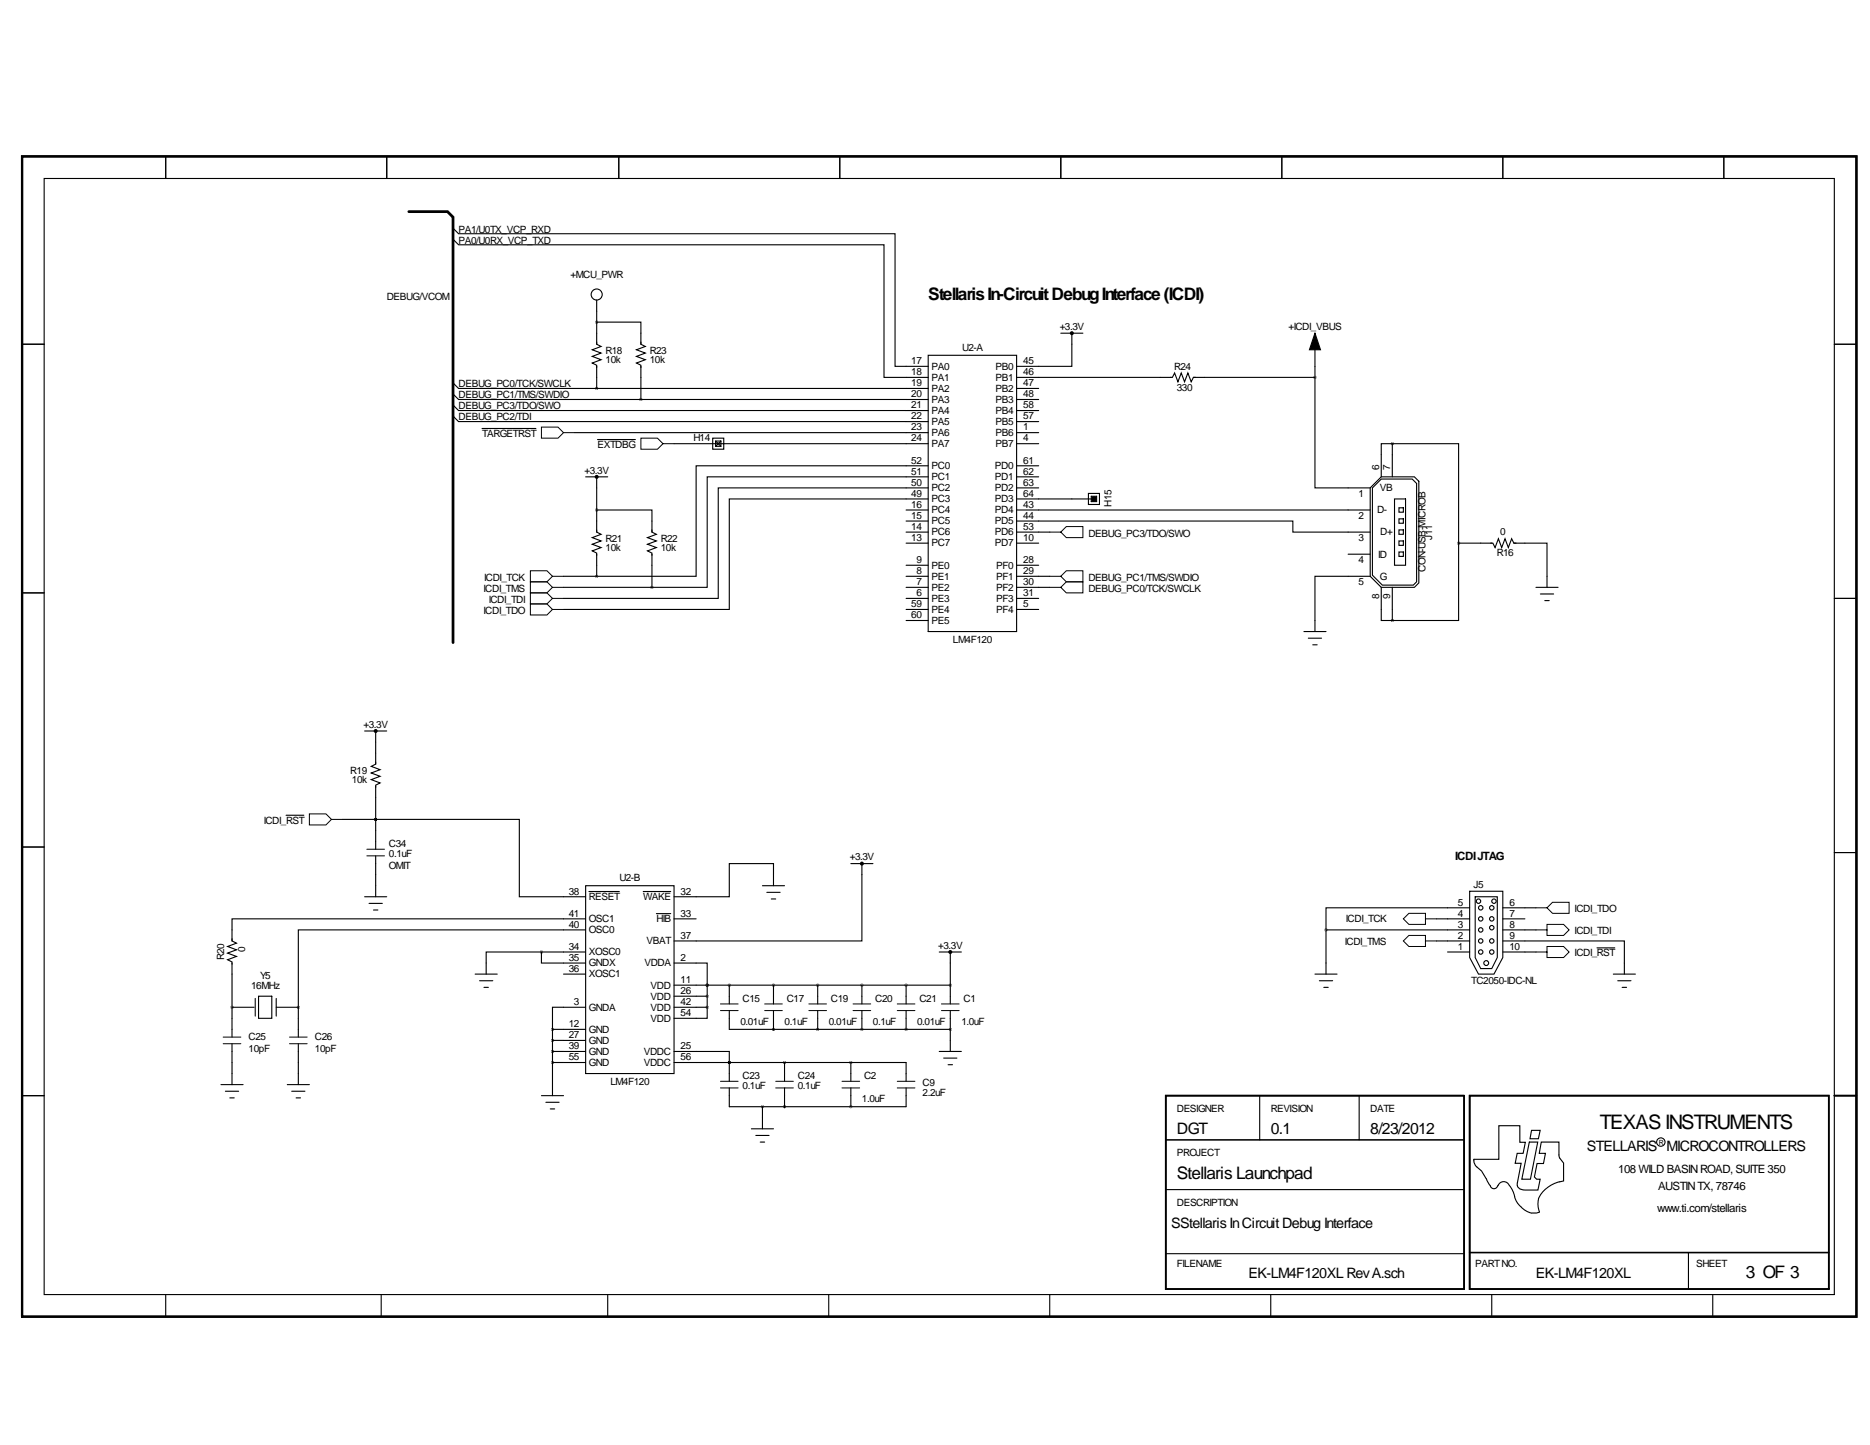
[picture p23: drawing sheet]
<svg xmlns="http://www.w3.org/2000/svg" width="279mm" height="216mm" viewBox="0 0 279 216" stroke-linecap="round" stroke-linejoin="round" font-family="sans-serif">
<defs><g id="words">
<text font-size="3" x="239" y="168.7">TEXAS INSTRUMENTS</text>
<g font-size="2.6">
<text x="138.7" y="44.8">Stellaris In-Circuit Debug Interface (ICDI)</text>
<text x="175.8" y="176.1">Stellaris Launchpad</text>
<text x="260.9" y="190.9">3 OF 3</text>
</g>
<g font-size="2.4">
<text x="175.8" y="169.5">DGT</text>
<text x="189.9" y="169.5">0.1</text>
<text x="204.7" y="169.5">8/23/2012</text>
</g>
<g font-size="2.1">
<text x="237.1" y="172">STELLARIS MICROCONTROLLERS</text>
<text x="175" y="183.5">SStellaris In Circuit Debug Interface</text>
<text x="186.6" y="190.9">EK-LM4F120XL Rev A.sch</text>
<text x="229.5" y="190.9">EK-LM4F120XL</text>
</g>
<g font-size="1.7">
<text x="217.4" y="128.5">ICDI JTAG</text>
<text x="241.8" y="175.3">108 WILD BASIN ROAD, SUITE 350</text>
<text x="247.7" y="177.7">AUSTIN TX, 78746</text>
<text x="247.6" y="181">www.ti.com/stellaris</text>
</g>
<g font-size="1.5">
<text x="68.5" y="34.8">PA1/U0TX_VCP_RXD</text>
<text x="68.5" y="36.4">PA0/U0RX_VCP_TXD</text>
<text x="85.3" y="41.5">+MCU_PWR</text>
<text x="57.8" y="44.8">DEBUG/VCOM</text>
<text x="90.5" y="52.9">R18</text>
<text x="97.1" y="52.9">R23</text>
<text x="143.7" y="52.4">U2-A</text>
<text x="158.3" y="49.3">+3.3V</text>
<text x="192.5" y="49.3">+ICDI_VBUS</text>
<text x="68.5" y="57.9">DEBUG_PC0/TCK/SWCLK</text>
<text x="68.5" y="59.5">DEBUG_PC1/TMS/SWDIO</text>
<text x="90.5" y="54.2">10k</text>
<text x="97.1" y="54.2">10k</text>
<text x="136.1" y="54.4">17</text>
<text x="136.1" y="56.1">18</text>
<text x="136.1" y="57.7">19</text>
<text x="136.1" y="59.4">20</text>
<text x="139.2" y="55.2">PA0</text>
<text x="139.2" y="56.9">PA1</text>
<text x="139.2" y="58.5">PA2</text>
<text x="148.7" y="55.2">PB0</text>
<text x="148.7" y="56.9">PB1</text>
<text x="148.7" y="58.5">PB2</text>
<text x="152.9" y="54.4">45</text>
<text x="152.9" y="56.1">46</text>
<text x="152.9" y="57.7">47</text>
<text x="152.9" y="59.4">48</text>
<text x="175.4" y="55.2">R24</text>
<text x="175.8" y="58.4">330</text>
<text x="68.5" y="61.2">DEBUG_PC3/TDO/SWO</text>
<text x="68.5" y="62.8">DEBUG_PC2/TDI</text>
<text x="72" y="65.3">TARGETRST</text>
<text x="103.6" y="66">H14</text>
<text x="136.1" y="61">21</text>
<text x="136.1" y="62.7">22</text>
<text x="136.1" y="64.3">23</text>
<text x="136.1" y="66">24</text>
<text x="139.2" y="60.2">PA3</text>
<text x="139.2" y="61.8">PA4</text>
<text x="139.2" y="63.5">PA5</text>
<text x="139.2" y="65.1">PA6</text>
<text x="148.7" y="61.8">PB4</text>
<text x="148.7" y="63.5">PB5</text>
<text x="148.7" y="60.2">PB3</text>
<text x="148.7" y="65.1">PB6</text>
<text x="152.9" y="61">58</text>
<text x="152.9" y="62.7">57</text>
<text x="152.9" y="64.3">1</text>
<text x="152.9" y="66">4</text>
<text x="87.4" y="70.8">+3.3V</text>
<text x="89.3" y="67">EXTDBG</text>
<text x="136.1" y="70.9">51</text>
<text x="136.1" y="69.3">52</text>
<text x="139.2" y="71.7">PC1</text>
<text x="139.2" y="70.1">PC0</text>
<text x="139.2" y="66.8">PA7</text>
<text x="148.7" y="70.1">PD0</text>
<text x="148.7" y="71.7">PD1</text>
<text x="148.7" y="66.8">PB7</text>
<text x="152.9" y="69.3">61</text>
<text x="152.9" y="70.9">62</text>
<text x="206" y="70.3" transform="rotate(-90 206 70.3)">6</text>
<text x="207.7" y="70.3" transform="rotate(-90 207.7 70.3)">7</text>
<text x="136.1" y="74.2">49</text>
<text x="136.1" y="72.6">50</text>
<text x="136.1" y="77.5">15</text>
<text x="136.1" y="75.9">16</text>
<text x="139.2" y="75">PC3</text>
<text x="139.2" y="73.4">PC2</text>
<text x="139.2" y="76.7">PC4</text>
<text x="148.7" y="73.4">PD2</text>
<text x="148.7" y="75.1">PD3</text>
<text x="148.7" y="76.7">PD4</text>
<text x="152.9" y="72.6">63</text>
<text x="152.9" y="74.2">64</text>
<text x="152.9" y="75.9">43</text>
<text x="152.9" y="77.5">44</text>
<text x="166.1" y="75.7" transform="rotate(-90 166.1 75.7)">H15</text>
<text x="203" y="74.2">1</text>
<text x="203" y="77.5">2</text>
<text x="205.7" y="76.7">D-</text>
<text x="206.1" y="73.4">VB</text>
<text x="90.5" y="81">R21</text>
<text x="90.5" y="82.3">10k</text>
<text x="98.7" y="81">R22</text>
<text x="98.7" y="82.3">10k</text>
<text x="136.1" y="80.8">13</text>
<text x="136.1" y="79.2">14</text>
<text x="139.2" y="81.7">PC7</text>
<text x="139.2" y="80">PC6</text>
<text x="139.2" y="78.3">PC5</text>
<text x="148.7" y="80">PD6</text>
<text x="148.7" y="78.4">PD5</text>
<text x="148.7" y="81.7">PD7</text>
<text x="152.9" y="79.2">53</text>
<text x="152.9" y="80.8">10</text>
<text x="162.6" y="80.2">DEBUG_PC3/TDO/SWO</text>
<text x="203" y="80.8">3</text>
<text x="205.9" y="83.3">ID</text>
<text x="206.2" y="80">D+</text>
<text x="214" y="80.6" transform="rotate(-90 214 80.6)">J11</text>
<text x="223.6" y="83.1">R16</text>
<text x="224.2" y="80">0</text>
<text x="72.3" y="88.4">ICDI_TMS</text>
<text x="72.3" y="86.8">ICDI_TCK</text>
<text x="136.9" y="89.1">6</text>
<text x="136.9" y="87.4">7</text>
<text x="136.9" y="85.8">8</text>
<text x="136.9" y="84.1">9</text>
<text x="139.2" y="89.9">PE3</text>
<text x="139.2" y="88.3">PE2</text>
<text x="139.2" y="86.6">PE1</text>
<text x="139.2" y="85">PE0</text>
<text x="148.8" y="85">PF0</text>
<text x="148.8" y="86.6">PF1</text>
<text x="148.8" y="88.3">PF2</text>
<text x="148.8" y="89.9">PF3</text>
<text x="152.9" y="84.1">28</text>
<text x="152.9" y="85.8">29</text>
<text x="152.9" y="87.4">30</text>
<text x="152.9" y="89.1">31</text>
<text x="162.6" y="86.8">DEBUG_PC1/TMS/SWDIO</text>
<text x="162.6" y="88.4">DEBUG_PC0/TCK/SWCLK</text>
<text x="203" y="84.1">4</text>
<text x="203" y="87.4">5</text>
<text x="206" y="89.5" transform="rotate(-90 206 89.5)">8</text>
<text x="206.2" y="86.6">G</text>
<text x="207.7" y="89.5" transform="rotate(-90 207.7 89.5)">9</text>
<text x="213" y="85.5" transform="rotate(-90 213 85.5)">CON-USB-MICROB</text>
<text x="72.2" y="91.7">ICDI_TDO</text>
<text x="73" y="90.1">ICDI_TDI</text>
<text x="136.1" y="90.7">59</text>
<text x="136.1" y="92.4">60</text>
<text x="139.2" y="91.6">PE4</text>
<text x="139.2" y="93.2">PE5</text>
<text x="148.8" y="91.6">PF4</text>
<text x="152.9" y="90.7">5</text>
<text x="142.4" y="96">LM4F120</text>
<text x="54.3" y="108.7">+3.3V</text>
<text x="52.3" y="115.7">R19</text>
<text x="52.6" y="117">10k</text>
<text x="39.4" y="123.1">ICDI_RST</text>
<text x="58.1" y="126.6">C34</text>
<text x="58.1" y="128">0.1uF</text>
<text x="58.1" y="129.9">OMIT</text>
<text x="92.6" y="131.7">U2-B</text>
<text x="127" y="128.5">+3.3V</text>
<text x="85" y="133.7">38</text>
<text x="85" y="137">41</text>
<text x="88" y="134.5">RESET</text>
<text x="88" y="137.8">OSC1</text>
<text x="96.1" y="134.5">WAKE</text>
<text x="98.1" y="137.8">HIB</text>
<text x="101.7" y="133.7">32</text>
<text x="101.7" y="137">33</text>
<text x="201.1" y="137.8">ICDI_TCK</text>
<text x="217.8" y="135.3">5</text>
<text x="217.8" y="137">4</text>
<text x="220.2" y="132.7">J5</text>
<text x="225.5" y="135.3">6</text>
<text x="225.5" y="137">7</text>
<text x="235.3" y="136.3">ICDI_TDO</text>
<text x="33.5" y="143.5" transform="rotate(-90 33.5 143.5)">R20</text>
<text x="36.7" y="142.3" transform="rotate(-90 36.7 142.3)">0</text>
<text x="85" y="141.9">34</text>
<text x="85" y="143.6">35</text>
<text x="85" y="138.6">40</text>
<text x="88" y="142.7">XOSC0</text>
<text x="88" y="139.4">OSC0</text>
<text x="96.6" y="141.1">VBAT</text>
<text x="101.7" y="140.3">37</text>
<text x="101.7" y="143.6">2</text>
<text x="140.2" y="141.7">+3.3V</text>
<text x="200.9" y="141.3">ICDI_TMS</text>
<text x="217.8" y="138.6">3</text>
<text x="217.8" y="140.3">2</text>
<text x="217.8" y="141.9">1</text>
<text x="225.5" y="138.6">8</text>
<text x="225.5" y="140.3">9</text>
<text x="225.5" y="141.9">10</text>
<text x="235.3" y="139.6">ICDI_TDI</text>
<text x="235.3" y="142.9">ICDI_RST</text>
<text x="37.5" y="147.7">16MHz</text>
<text x="38.8" y="146.2">Y5</text>
<text x="85" y="145.2">36</text>
<text x="88" y="144.4">GNDX</text>
<text x="88" y="146">XOSC1</text>
<text x="96.3" y="144.4">VDDA</text>
<text x="97.2" y="147.7">VDD</text>
<text x="97.2" y="149.3">VDD</text>
<text x="101.7" y="146.9">11</text>
<text x="101.7" y="148.5">26</text>
<text x="110.9" y="149.7">C15</text>
<text x="117.5" y="149.7">C17</text>
<text x="124.2" y="149.7">C19</text>
<text x="130.8" y="149.7">C20</text>
<text x="137.4" y="149.7">C21</text>
<text x="144" y="149.7">C1</text>
<text x="219.8" y="147">TC2050-IDC-NL</text>
<text x="37.1" y="155.5">C25</text>
<text x="47" y="155.5">C26</text>
<text x="85" y="153.5">12</text>
<text x="85" y="155.1">27</text>
<text x="85.7" y="150.2">3</text>
<text x="88" y="151">GNDA</text>
<text x="88" y="154.3">GND</text>
<text x="88" y="155.9">GND</text>
<text x="97.2" y="151">VDD</text>
<text x="97.2" y="152.6">VDD</text>
<text x="101.7" y="150.2">42</text>
<text x="101.7" y="151.8">54</text>
<text x="110.6" y="153.1">0.01uF</text>
<text x="117.2" y="153.1">0.1uF</text>
<text x="123.8" y="153.1">0.01uF</text>
<text x="130.4" y="153.1">0.1uF</text>
<text x="137" y="153.1">0.01uF</text>
<text x="143.6" y="153.1">1.0uF</text>
<text x="37.1" y="157.1">10pF</text>
<text x="47" y="157.1">10pF</text>
<text x="85" y="156.8">39</text>
<text x="85" y="158.4">55</text>
<text x="88" y="157.6">GND</text>
<text x="88" y="159.3">GND</text>
<text x="96.2" y="159.3">VDDC</text>
<text x="96.2" y="157.6">VDDC</text>
<text x="101.7" y="158.4">56</text>
<text x="101.7" y="156.8">25</text>
<text x="110.9" y="161.2">C23</text>
<text x="119.2" y="161.2">C24</text>
<text x="129.1" y="161.2">C2</text>
<text x="91.2" y="162.1">LM4F120</text>
<text x="110.9" y="162.7">0.1uF</text>
<text x="119.2" y="162.7">0.1uF</text>
<text x="128.8" y="164.7">1.0uF</text>
<text x="137.9" y="162.2">C9</text>
<text x="137.9" y="163.7">2.2uF</text>
<text x="175.8" y="166.2">DESIGNER</text>
<text x="189.9" y="166.2">REVISION</text>
<text x="204.7" y="166.2">DATE</text>
<text x="175.8" y="172.8">PROJECT</text>
<text x="175.8" y="180.2">DESCRIPTION</text>
<text x="175.8" y="189.3">FILENAME</text>
<text x="220.4" y="189.3">PART NO.</text>
<text x="253.4" y="189.3">SHEET</text>
</g>
<text font-size="1.1" x="247.8" y="171">R</text>
</g></defs>
<g fill="none" stroke="#000" stroke-width=".17">
<path d="M6.6 26.7h267.5v166.7h-267.5zM24.8 23.4v3.3M57.8 23.4v3.3M67.7 34.1l.8 .8h65.2v19.8h5M67.7 35.7l.8 .9h63.6v19.8h6.6M92.5 23.4v3.3M125.5 23.4v3.3M158.5 23.4v3.3M191.5 23.4v3.3M224.5 23.4v3.3M257.6 23.4v3.3M3.3 51.4h3.3"/>
<path d="M89.2 51.1v.3l.6 .4-1.3 .5 1.3 .5-1.3 .5 1.3 .4-1.3 .5 .7 .4v.3M89.2 54.7v3.3h-20.7l-.8-.8M89.2 51.4v-3.3h6.6v3.3M89.2 44.8v3.3M89.2 58h49.5M95.8 51.1v.3l.6 .4-1.3 .5 1.3 .5-1.3 .5 1.3 .4-1.3 .5 .7 .4v.3M95.8 54.7v5h-27.3l-.8-.8M95.8 59.7h42.9M138.7 53.1h13.2v41.3h-13.2zM151.9 56.4h23.1M151.9 58h3.3M151.9 59.7h3.3"/>
<path d="M158.5 49.8h3.3M160.1 49.8v4.9h-8.2M174.8 56.4h.4l.3-.7 .5 1.3 .5-1.3 .5 1.3 .5-1.3 .5 1.3 .3-.6h.3M196.5 49.8v6.6M196.5 56.4v16.5h8.2M196.5 56.4h-18.2M274.1 51.4h3.3M67.7 60.5l.8 .8h70.2M67.7 62.2l.8 .8h70.2M72 64h8.1M85.8 64.6h52.9M87.5 71.2h3.3"/>
<path d="M89.2 71.2v5M89.2 79.2v.3l.6 .3-1.3 .5 1.3 .5-1.3 .5 1.3 .5-1.3 .5 .7 .3v.4M89.2 79.5v-3.3h8.2v3.3M89.3 65.7h5.6M97.4 79.2v.3l.7 .3-1.4 .5 1.4 .5-1.4 .5 1.4 .5-1.4 .5 .7 .3v.4M100.7 66.3h38M106.5 65.5h1.6v1.6h-1.6zM106.9 65.9h.8v.8h-.8zM106.9 65.9l.8 .8M107.7 65.9l-.8 .8M135.4 76.2h3.3M135.4 79.5h3.3"/>
<path d="M135.4 77.9h3.3M138.7 69.6h-34.7v16.5h-14.8M138.7 71.2h-33v16.6h-8.3M138.7 72.9h-31.4v16.5h-23.1M138.7 74.5h-29.7v16.6h-24.8M151.9 77.9l41.3-.1v1.7h11.5M151.9 72.9h3.3M151.9 74.5h11.5M151.9 64.6h3.3M151.9 66.3h3.3M151.9 61.3h3.3M151.9 63h3.3"/>
<path d="M151.9 71.2h3.3M151.9 69.6h3.3M156.8 79.5h-4.9M162.6 73.7h1.7v1.7h-1.7zM163.1 74.2h.7v.7h-.7zM163.1 74.2l.7 .7M163.8 74.2l-.7 .7M204.7 76.2h-52.8M204.7 72.9l1.7-1.7h4.9l.7 .7v15.2l-.7 .7h-4.9l-1.7-1.7zM205.1 72.9l1.3-1.3h4.6l.7 .6v14.7l-.5 .5h-4.7l-1.4-1.5zM206.4 71.2v-4.9h1.6v4.9M208 66.3h9.9v14.9"/>
<path d="M208.4 74.5h1.6v10h-1.6zM209 75.9h.7v.6h-.7zM209 77.5h.7v.7h-.7zM209 79.2h.7v.6h-.7zM3.3 88.6h3.3M84.2 87.8h13.2M84.2 86.1h5M89.2 82.8v3.3M97.4 82.8v5M135.4 89.4h3.3M135.4 86.1h3.3M135.4 91.1h3.3"/>
<path d="M135.4 87.8h3.3M135.4 84.5h3.3M135.4 81.2h3.3M135.4 92.7h3.3M151.9 89.4h3.3M151.9 91.1h3.3M151.9 84.5h3.3M151.9 81.2h3.3M156.8 86.1h-4.9M156.8 87.8h-4.9M194.8 94.4h3.3M195.5 95.4h2"/>
<path d="M196.1 96.3h.7M201.4 82.8h3.3M204.7 86.1h-8.2v8.3M206.4 87.8v4.9h1.6v-4.9M209 80.8h.7v.7h-.7zM209 82.5h.7v.6h-.7zM222.7 81.2h.4l.3 .6 .5-1.3 .5 1.3 .5-1.3 .5 1.3 .5-1.3 .3 .7h.3M222.9 81.2h-5v11.5h-9.9M226.2 81.2h4.9v6.6M229.5 87.8h3.3M230.2 88.7h1.9M230.8 89.7h.7"/>
<path d="M274.1 89.4h3.3M54.5 109.2h3.3M56.1 113.8v.4l-.6 .3 1.3 .5-1.3 .5 1.3 .5-1.3 .5 1.3 .5-.7 .3v.3M56.1 117.5v9.4M56.1 109.2v5M3.3 126.6h3.3M42.7 121.8h2.7M51.2 122.4h4.9M54.5 134h3.3M55.1 135h2M55.8 136h.7M56.1 127.9v6.1"/>
<path d="M56.1 122.4h.1M56.1 122.4h21.5v11.6h9.9M87.5 138.9h-42.9v16.1M87.5 137.3h-52.8v3.3M87.5 132.3h13.2v28.1h-13.2zM88 133.2h4.5M96.1 133.2h4.1M98.1 136.5h2.1M100.7 137.3h3.3M113.9 132.3h3.3M114.6 133.3h2M115.2 134.3h.7"/>
<path d="M115.6 132.3v-3.3h-6.6v5h-8.3M127.1 129h3.3M128.8 129v11.6h-28.1M214.6 137.3h5M219.6 135.6h-21.5v3.3M219.6 138.9h-21.5v6.6M219.6 133.2h4.9v9.9l-1.3 2.4h-2.3l-1.3-2.4zM220.4 134h3.3v9.1l-.8 1.6h-1.7l-.8-1.6zM224.5 135.6h5M224.5 137.3h3.3M224.5 138.9h5M274.1 127.4h3.3"/>
<path d="M34.7 140.3v.3l.6 .3-1.3 .5 1.3 .5-1.3 .5 1.3 .5-1.3 .5 .7 .3v.4M34.7 143.9v6.6M34.7 155.9v6.2M34.7 150.5h3.3M34.7 150.5v4.5M38.1 149.2v2.6M38.6 148.8h2v3.3h-2zM41.3 149.2v2.6M41.3 150.5h3.3M44.6 155.9v6.2M44.6 150.5h.1M71 145.5h3.3"/>
<path d="M71.6 146.5h2M72.3 147.5h.7M80.9 142.2h-8.3v3.3M82.5 153.8h5M82.5 155.4l5 .1M82.5 155.4v1.7M84.2 145.5h3.3M87.5 150.5h-5v4.9M87.5 157.1h-5v1.7M87.5 158.8h-5v4.9M87.5 142.2h-6.6v1.7h6.6M100.7 157.1h8.3v1.7h-8.3"/>
<path d="M100.7 143.9h5v3.3M105.7 150.5v1.6h-5M105.7 147.2v1.6h-5M105.7 148.8v1.7h-5M105.7 147.2h-5M105.7 147.2h3.3M109 147.2h6.6M109 158.8h.1M109 147.2v2.8M109 151v2.8h13.2M109 158.8v2.8M109 158.8h8.2"/>
<path d="M115.6 147.2v2.8M115.6 151v2.8M115.6 147.2h6.6M115.6 153.8h.1M117.2 158.8v2.8M117.2 158.8h9.9M122.2 147.2v2.8M122.2 151v2.8M122.2 147.2h6.6M122.2 153.8h13.2M127.1 158.8v2.8M127.1 158.8h8.3v2.8"/>
<path d="M128.8 147.2v2.8M128.8 151v2.8M128.8 147.2h6.6M135.4 153.8h6.6M135.4 147.2v2.8M135.4 151v2.8M135.4 147.2h6.6M140.3 157.1h3.3M140.3 142.2h3.3M141 158.1h2M141.7 159.1h.6M142 142.2v7.8"/>
<path d="M142 151v2.8M142 153.8v3.3M196.5 145.5h3.3M197.1 146.5h2M197.8 147.5h.7M214.6 140.6h5M216.3 142.2h3.3M224.5 140.6h18.2v4.9M224.5 142.2h5M238.6 141.6h2.7M241 145.5h3.3M241.7 146.5h2"/>
<path d="M242.4 147.5h.6M3.3 163.7h3.3M33 162.1h3.3M33.7 163h2M34.3 164h.7M42.9 162.1h3.3M43.6 163h2M44.2 164h.7M80.9 163.7h3.3M81.6 164.7h1.9M82.2 165.7h.7M109 162.5v2.9h8.2"/>
<path d="M112.3 168.7h3.3M112.9 169.6h2M113.6 170.6h.6M113.9 165.4v3.3M117.2 162.5v2.9M117.2 165.4h.1M117.2 165.4h9.9M127.1 162.5v2.9M135.4 162.5v2.9h-8.3M174.2 177.7h44.6M174.2 170.3h44.6M188.2 163.7v6.6"/>
<path d="M203.1 163.7v6.6M220.6 174.3l-.3-.4-.1-.7h3.7v-5h3.2v2.5h.8l-.3 1.6h-.9l-.3 1.5h.9l-.6 3.1v.3M220.6 174.3a5.6 5.6 0 0 1 1.7 2.4l.4 .5M222.7 177.2a.56 .56 0 0 0 .5 .4 .56 .56 0 0 0 .6-.4M223.8 177.1a.89 .89 0 0 1 .9-.5 .89 .89 0 0 1 .8 .5M223.8 177.1v.1M225.5 177.1l.6 1 .2 .7M226.3 178.8l.4 1 .5 .5M226.7 177.2l.3 .4 .3 .1M228.5 170.6h1.3l-1.1 5.6h-1.3zM228.8 168.9h1.3l-.2 1.2h-1.3zM229.9 179.2l-.1 1.1 .2 .8"/>
<path d="M231.1 177.6l-.9 .8-.3 .7M231.1 177.5l1.1-.7 1.4-.3v-2.7l-.5-.8-.2-.3v-2.1h-2.6l-.3 1.7h.9l-.3 1.5h-.9l-.4 2.1 .3 .3h.5l-.3 1.6-2.5-.1M24.8 193.4v3.3M57 193.4v3.3M90.8 193.4v3.3M123.8 193.4v3.3M156.8 193.4v3.3M174.2 187.3h44.6M189.9 193.4v3.3M222.9 193.4v3.3M227.2 180.3l.9 .7 .8 .3M230 181.1l-.4 .1h-.7"/>
<path d="M252.3 187.2v5.4M255.9 193.4v3.3"/>
<circle cx="89.2" cy="44" r=".83"/>
<circle cx="220.9" cy="134.6" r=".33"/>
<circle cx="221.2" cy="135.6" r=".33"/>
<circle cx="221.2" cy="137.3" r=".33"/>
<circle cx="221.2" cy="138.9" r=".33"/>
<circle cx="222.9" cy="135.6" r=".33"/>
<circle cx="222.9" cy="138.6" r=".33"/>
<circle cx="222.9" cy="137.3" r=".33"/>
<circle cx="223.2" cy="134.6" r=".33"/>
<circle cx="221.2" cy="140.6" r=".33"/>
<circle cx="221.2" cy="142.2" r=".33"/>
<circle cx="222.1" cy="143.9" r=".36"/>
<circle cx="222.9" cy="140.6" r=".33"/>
<circle cx="222.9" cy="142.2" r=".33"/>
<circle cx="248.1" cy="170.6" r=".63"/>
</g>
<g fill="none" stroke="#000" stroke-width=".33">
<path d="M3.3 23.4h274.1v173.3h-274.1z"/>
<circle cx="160.1" cy="49.8" r=".13"/>
<circle cx="89.2" cy="71.2" r=".13"/>
<circle cx="56.1" cy="109.2" r=".13"/>
<circle cx="128.8" cy="129" r=".13"/>
<circle cx="142" cy="142.2" r=".13"/>
</g>
<path d="M174.2 163.7h44.6v28.9h-44.6zM219.6 163.7h53.6v28.9h-53.6zM274.1 163.7h3.3M219.6 187.2h53.6" fill="none" stroke="#000" stroke-width=".25"/>
<g fill="none" stroke="#000" stroke-width=".15">
<path d="M84.2 64.6l-.8-.8h-2.5v1.7h2.5l.8-.9h1.6M99.1 66.3l-.9-.8h-2.4v1.6h2.4l.9-.8h1.6M156.8 79.5h1.7l.8 .8h2.5v-1.6h-2.5l-.8 .8M82.5 86.1l-.8-.8h-2.5v1.6h2.5l.8-.8h1.7M82.5 87.8l-.8-.9h-2.5v1.7h2.5l.8-.8h1.7M82.5 89.4l-.8-.8h-2.5v1.6h2.5l.8-.8h1.7M82.5 91.1l-.8-.9h-2.5v1.7h2.5l.8-.8h1.7M156.8 86.1h1.7l.8 .8h2.5v-1.6h-2.5l-.8 .8M156.8 87.8h1.7l.8 .8h2.5v-1.7h-2.5l-.8 .9M49.5 122.4l-.8-.8h-2.5v1.7h2.5l.8-.9h1.7M54.8 126.9h2.7M54.8 127.9h2.7"/>
<path d="M213 137.3v.8h-2.5l-.8-.8 .8-.8h2.5v.8h1.6M229.5 135.6h1.6l.9 .9h2.4v-1.7h-2.4l-.9 .8M229.5 138.9h1.6v-.8h2.5l.8 .8-.8 .9h-2.5v-.9M33.3 155h2.7M33.3 155.9h2.7M43.3 155h2.6M43.3 155.9h2.6M107.6 150h2.7M107.6 151h2.7M114.2 150h2.7M114.2 151h2.7M120.9 150h2.6"/>
<path d="M120.9 151h2.6M127.5 150h2.6M127.5 151h2.6M134.1 150h2.6M134.1 151h2.6M140.7 150h2.6M140.7 151h2.6M213 140.6v.8h-2.5l-.8-.8 .8-.8h2.5v.8h1.6M229.5 142.2h1.6v-.8h2.5l.8 .8-.8 .9h-2.5v-.9M107.6 161.6h2.7M107.6 162.5h2.7M115.9 161.6h2.6"/>
<path d="M115.9 162.5h2.6M125.8 161.6h2.6M125.8 162.5h2.6M134.1 161.6h2.6M134.1 162.5h2.6"/>
</g>
<circle cx="163.4" cy="74.5" r=".2" fill="none" stroke="#000" stroke-width=".4"/>
<path d="M196.5 49.8l.8 2.5h-1.7z" fill="#000" stroke="#000" stroke-width=".17"/>
<path d="M105.6 147.2a.05 .05 0 0 0 .1 0 .05 .05 0 0 0-.1 0zM105.6 148.8a.05 .05 0 0 0 .1 0 .05 .05 0 0 0-.1 0zM105.6 150.5a.05 .05 0 0 0 .1 0 .05 .05 0 0 0-.1 0zM108.9 158.8a.05 .05 0 0 0 .1 0 .05 .05 0 0 0-.1 0zM82.5 153.8a.05 .05 0 0 0 .1 0 .05 .05 0 0 0-.1 0zM82.5 155.5a.05 .05 0 0 0 .1 0 .05 .05 0 0 0-.1 0zM82.5 157.1a.05 .05 0 0 0 .1 0 .05 .05 0 0 0-.1 0zM82.5 158.8a.05 .05 0 0 0 .1 0 .05 .05 0 0 0-.1 0zM105.6 147.2a.05 .05 0 0 0 .1 0 .05 .05 0 0 0-.1 0zM108.9 147.2a.05 .05 0 0 0 .1 0 .05 .05 0 0 0-.1 0zM108.9 158.8a.05 .05 0 0 0 .1 0 .05 .05 0 0 0-.1 0zM89.1 86.1a.05 .05 0 0 0 .1 0 .05 .05 0 0 0-.1 0zM89.1 76.2a.05 .05 0 0 0 .1 0 .05 .05 0 0 0-.1 0zM89.1 58a.05 .05 0 0 0 .1 0 .05 .05 0 0 0-.1 0zM95.7 59.7a.05 .05 0 0 0 .1 0 .05 .05 0 0 0-.1 0zM89.1 48.1a.05 .05 0 0 0 .1 0 .05 .05 0 0 0-.1 0z" fill="#000" stroke="#000" stroke-width=".41"/>
<path d="M61.1 31.6h5.8l.8 .8v63.6" fill="none" stroke="#000" stroke-width=".41"/>
<use href="#words"/>
</svg>
